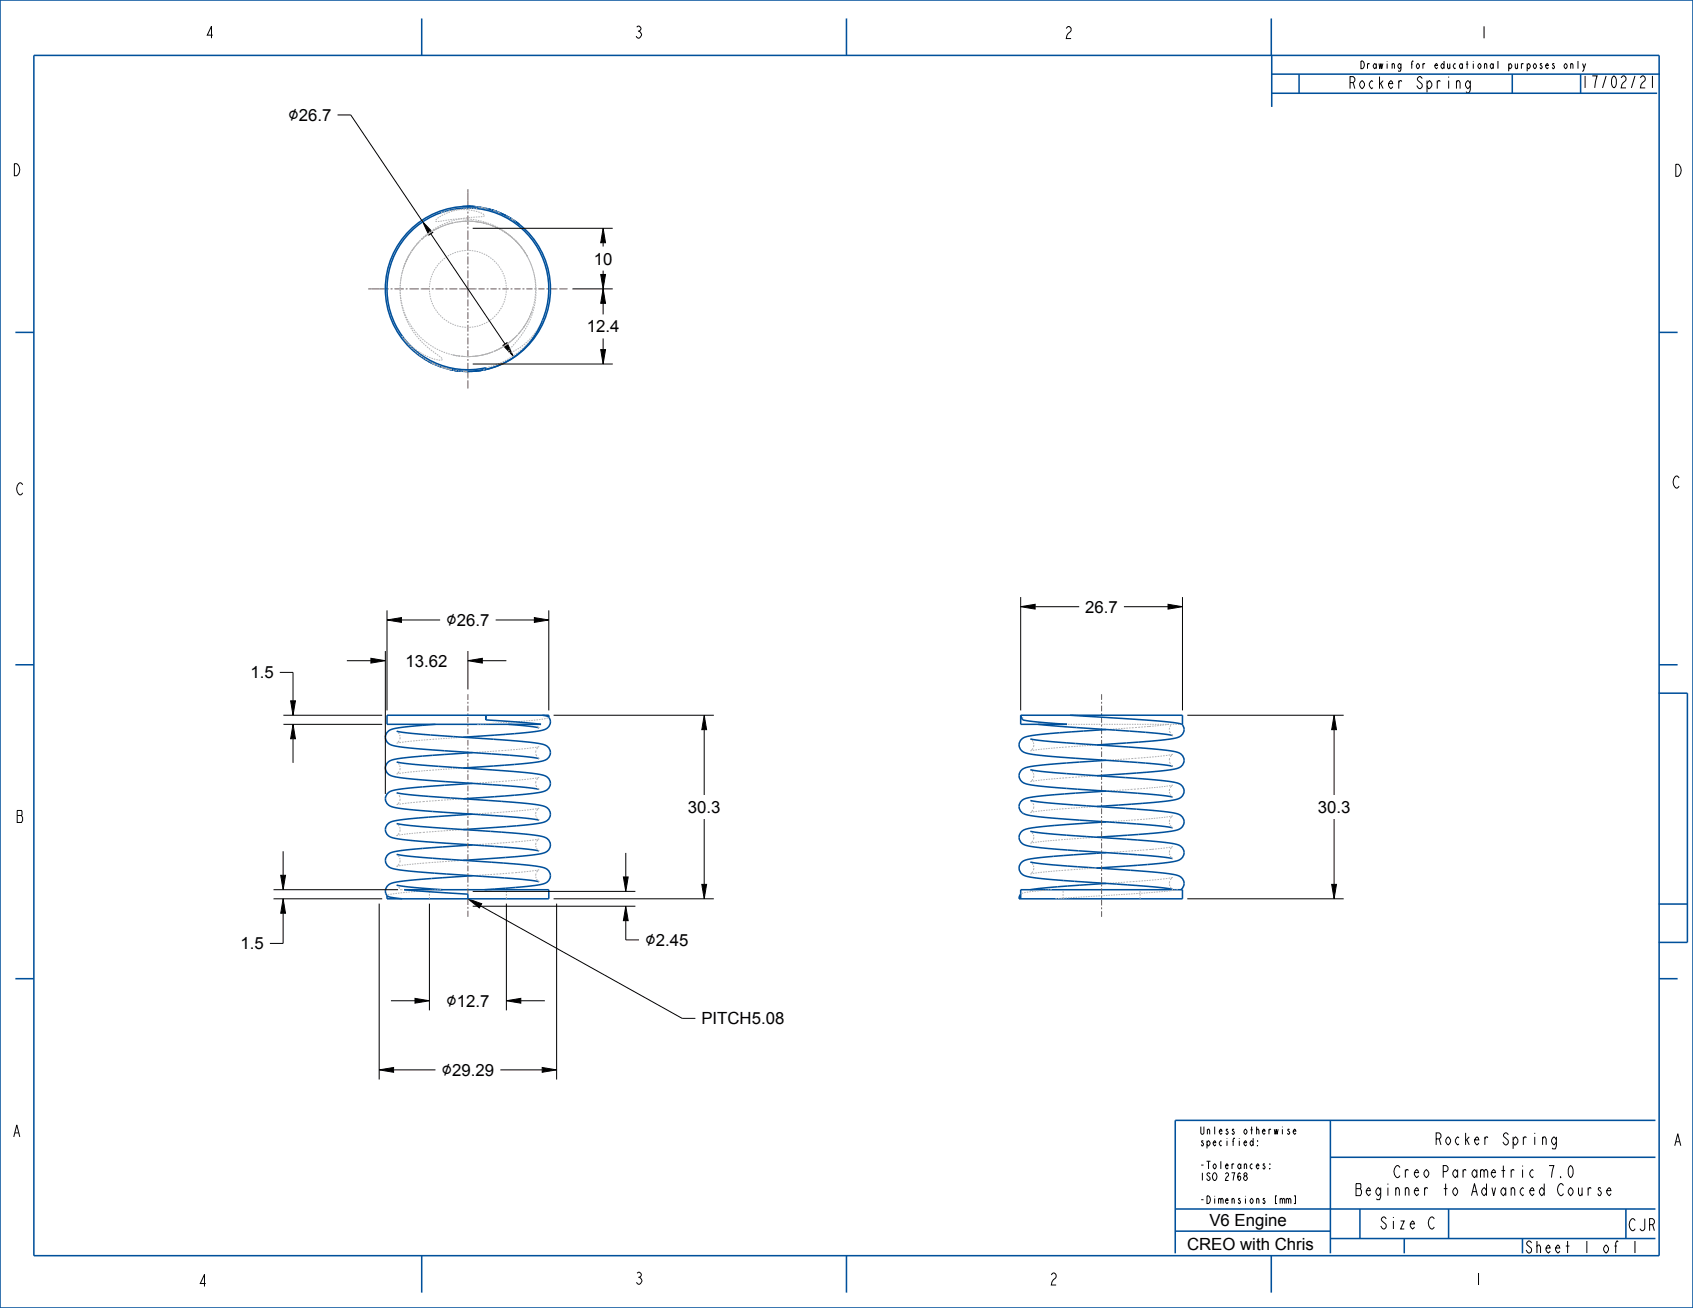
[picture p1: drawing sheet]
<svg xmlns="http://www.w3.org/2000/svg" width="559mm" height="432mm" viewBox="0 0 559 432" stroke-linecap="round" stroke-linejoin="round" font-family="sans-serif">
<defs><g id="words">
<g font-size="6">
<text x="95.1" y="39.9">⌀26.7</text>
<text x="147.3" y="206.7">⌀26.7</text>
<text x="212.9" y="312.3">⌀2.45</text>
<text x="147.3" y="332.4">⌀12.7</text>
<text x="145.7" y="355.2">⌀29.29</text>
</g>
<g font-size="5.5">
<text x="196" y="87.4">10</text>
<text x="193.7" y="109.8">12.4</text>
<text x="358.2" y="202.3">26.7</text>
<text x="133.9" y="220.1">13.62</text>
<text x="82.7" y="224">1.5</text>
<text x="227" y="268.4">30.3</text>
<text x="434.9" y="268.4">30.3</text>
<text x="79.4" y="313.4">1.5</text>
<text x="231.5" y="338.2">PITCH5.08</text>
<text x="399.2" y="404.6">V6 Engine</text>
<text x="391.8" y="412.6">CREO with Chris</text>
</g>
<g font-size="5.2">
<text x="67.6" y="12.6">4</text>
<text x="209.2" y="12.6">3</text>
<text x="351.1" y="12.7">2</text>
<text x="488.2" y="12.6">1</text>
<text x="444.8" y="29.3">Rocker Spring</text>
<text x="3.9" y="58">D</text>
<text x="552.3" y="58.2">D</text>
<text x="551.8" y="161.1">C</text>
<text x="5.1" y="163.4">C</text>
<text x="5.1" y="271.5">B</text>
<text x="3.9" y="375.3">A</text>
<text x="473.2" y="378">Rocker Spring</text>
<text x="552.2" y="378.2">A</text>
<text x="460.4" y="388.8">Creo Parametric 7.0</text>
<text x="448.1" y="394.7">Beginner to Advanced Course</text>
<text x="455.2" y="405.7">Size C</text>
<text x="537.3" y="406.3">CJR</text>
<text x="65.3" y="424.7">4</text>
<text x="209.3" y="424">3</text>
<text x="346.2" y="424.2">2</text>
<text x="486.4" y="424.2">1</text>
</g>
<g font-size="5.2" fill="#00509b">
<text x="521.6" y="29">17/02/21</text>
<text x="503.1" y="413.7">Sheet 1 of 1</text>
</g>
<g font-size="3.3">
<text x="448.7" y="22.7">Drawing for educational purposes only</text>
<text x="395.8" y="374.5">Unless otherwise</text>
<text x="395.8" y="378.3">specified:</text>
<text x="395.8" y="385.9">-Tolerances:</text>
<text x="395.8" y="389.7">ISO 2768</text>
<text x="395.8" y="397.3">-Dimensions [mm]</text>
</g>
</g></defs>
<g fill="#000">
<path d="M139.5 73.2l3.3 3.5-1.3 .9zM199.1 75.4l.8 4.7h-1.6zM199.1 95.4l.8 4.7h-1.6zM198.3 90.6h1.6l-.8 4.8zM166 114l1.3-.9 2.1 4.4zM198.3 115.4h1.6l-.8 4.8zM122.4 217.3l4.8 .8-4.8 .8zM127.7 204.7l4.8-.8v1.6zM154.4 218.1l4.8-.8v1.6zM176.4 203.9l4.7 .8-4.7 .8zM336.9 200.3l4.8-.8v1.6zM385.5 199.5l4.8 .8-4.8 .8z"/>
<path d="M95.9 231.4h1.6l-.8 4.7zM96.7 239.1l.8 4.8h-1.6zM232.4 236.1l.8 4.8h-1.6zM440.3 236.1l.8 4.8h-1.6zM93.4 296.7l.8 4.8h-1.5zM92.7 289h1.5l-.8 4.7zM154.4 296.7l4.6 1.6-.8 1.4zM206.5 299.2l.8 4.7h-1.5zM205.8 289.5h1.5l-.8 4.8zM231.6 292h1.6l-.8 4.7zM439.5 292h1.6l-.8 4.7zM137 329.6l4.7 .8-4.7 .8z"/>
<path d="M167.1 330.4l4.8-.8v1.6zM125.1 353.2l4.8-.8v1.6zM179 352.4l4.7 .8-4.7 .8z"/>
</g>
<g fill="none" stroke="#000" stroke-width=".33">
<path d="M111.4 37.9h4.4l23.7 35.3M523.4 21l-.5 1.5M139.5 73.2l3.3 3.5-1.3 .9zM142.2 77.2l24.5 36.4M156 75.4h46.2M199.1 75.4l.8 4.7h-1.6zM188.9 95.4h13.3M198.3 90.6h1.6l-.8 4.8zM199.1 95.4l.8 4.7h-1.6zM199.1 80.1v1.3M199.1 89.3v1.3M199.1 95.4v8.4"/>
<path d="M166 114l1.3-.9 2.1 4.4zM198.3 115.4h1.6l-.8 4.8zM199.1 111.7v3.7M156 120.2h46.2M336.9 197.1v37.4M385.5 199.5l4.8 .8-4.8 .8zM390.3 197.1v37.4M114.5 218.1h7.9M122.4 217.3l4.8 .8-4.8 .8zM127.2 214.9v47.2M127.7 204.7l4.8-.8v1.6zM127.7 201.5v33"/>
<path d="M132.5 204.7h12.8M154.4 218.1l4.8-.8v1.6zM154.4 214.9v12.7M159.2 218.1h7.9M163.6 204.7h12.8M176.4 203.9l4.7 .8-4.7 .8zM181.1 201.5v33M336.9 200.3l4.8-.8v1.6zM341.7 200.3h14.5M371 200.3h14.5M92.4 222h4.3v9.4M93.5 239.1h32.7"/>
<path d="M93.5 236.1h32.7M95.9 231.4h1.6l-.8 4.7zM96.7 239.1l.8 4.8h-1.6zM182.7 236.1h52.9M232.4 236.1l.8 4.8h-1.6zM391.9 236.1h51.6M440.3 236.1l.8 4.8h-1.6zM96.7 243.9v7.9M232.4 240.9v21.5M440.3 240.9v21.5M232.4 270.4v21.6M440.3 270.4v21.6"/>
<path d="M90.3 296.7h35.9M90.3 293.7h41.1M92.7 289h1.5l-.8 4.7zM93.4 296.7l.8 4.8h-1.5zM93.4 281v8M125.1 298.3v58.1M141.7 298.3v35.3M154.4 296.7l4.6 1.6-.8 1.4zM156 299.2h53.7M156 294.3h53.7M158.6 299l66.6 37.2h4.3M167.1 298.3v35.3"/>
<path d="M182.7 296.7h52.9M183.7 298.3v58.1M205.8 289.5h1.5l-.8 4.8zM206.5 299.2l.8 4.7h-1.5zM206.5 281.6v7.9M231.6 292h1.6l-.8 4.7zM391.9 296.7h51.6M439.5 292h1.6l-.8 4.7zM93.4 301.5v9.9h-4.3M206.5 303.9v6.4h4.4M129 330.4h8M137 329.6l4.7 .8-4.7 .8z"/>
<path d="M167.1 330.4l4.8-.8v1.6zM171.9 330.4h7.9M125.1 353.2l4.8-.8v1.6zM129.9 353.2h13.8M165.1 353.2h13.9M179 352.4l4.7 .8-4.7 .8z"/>
</g>
<g fill="none" stroke="#00509b" stroke-width=".51">
<path d="M0 0h558.8v431.8h-558.8zM11.2 18.3h536.4v396.2h-536.4zM139.2 6.1v12.2M279.4 6.1v12.2M419.6 6.1v12.2M419.8 18.2v17.1M419.8 30.8h127.2M419.8 24.5h128.1M428.8 24.5v6.3M499.1 24.5v6.3M135.9 76.2a26.8 26.8 0 0 1 35.1-1.8 26.8 26.8 0 0 1 6.6 34.5 25.9 25.9 0 0 1-17.1 13l-.2-.5a26.7 26.7 0 0 1-29.3-13.3 26.7 26.7 0 0 1 4.9-31.9zM154.2 68.1l3.6 .2"/>
<path d="M154.6 68.1l-1.9 .1M154.6 68.1h.8M154.6 68.1l4 .3M160.9 68.9l3.1 .9M162 69.2l1.8 .6M163.6 69.7l2.5 1.1M166.5 70.9l2.4 1.4M169.5 72.7l1.9 1.4M170.2 73.1l.3 .3M5.1 109.7h6.1M141.4 119.3l2.1 1M547.6 109.7h6.1"/>
<path d="M148 121.8l3.1 .6M148.4 121.9l2.7 .5M149.6 122.2l1.5 .2M151.1 122.4l1.2 .1h-.4M151.1 122.4l.4 .1M157.5 122.5l-4.1 .1M157.5 122.5l3-.6zM157.5 122.5h-.9M5.1 219.5h6.1M547.6 219.5h6.1M143.7 239.1l-10.5 .9a8.8 8.8 0 0 0-5.5 1.9 3.1 3.1 0 0 0 3.1 4.4l10.2 1.1 29.7 2.1 7.2 .9M160.3 236.1v1.6"/>
<path d="M160.5 236.1l-.2 1.6M167.8 239.1l10.2 1.2M179 236.1l1.7 .4a2.55 2.55 0 0 1 .9 2.8 2.55 2.55 0 0 1-2.4 1.7l-7.9 1.1-18.4 1.3M181.1 236.7v-.6h-53.4v3h50.9l-18.3-1.4M337 236.1l.5 1.4a85.3 85.3 0 0 0 14.7 1.6h-15.3v-3h53.4v3h-.2M342.6 239.1l35.4 2.6 9.1 1.1M353.2 236.1a440.2 440.2 0 0 1 36.4 2.8l.5 .2M390.2 239.1a2.86 2.86 0 0 1 .2 3.1 2.86 2.86 0 0 1-2.6 1.5l-8.4 1-17.3 1.2M547.5 228.8h9.4v82.3h-9.4M131 241.4l8.5 1 35.9 2.7a12.4 12.4 0 0 1 5.2 1.3 2.83 2.83 0 0 1 .8 3.2 2.83 2.83 0 0 1-2.8 1.7l-7.4 .9-18.3 1.3M131 251.6l8.4 1 35.9 2.6a12.6 12.6 0 0 1 5.3 1.3 2.83 2.83 0 0 1 .8 3.2 2.83 2.83 0 0 1-2.8 1.8l-7.4 .9-18.3 1.3M156 258.6l-22.9 1.8a8.6 8.6 0 0 0-5.4 1.8 3.1 3.1 0 0 0 3.1 4.5l8.7 .9 30.7 2.2 7.7 1"/>
<path d="M156 248.5l-22.9 1.7a8.7 8.7 0 0 0-5.4 1.8 3.1 3.1 0 0 0 3.1 4.5l8.7 1 31.3 2.2 7.1 .9M340.1 243.9l7.7 1 36.8 2.7a12.4 12.4 0 0 1 5.2 1.3 2.83 2.83 0 0 1 .7 3.2 2.83 2.83 0 0 1-2.7 1.8l-7.7 .9-18 1.3M340.1 254.1l7.9 1 37 2.7a8.6 8.6 0 0 1 5.3 1.9 2.89 2.89 0 0 1-2.6 4.3l-7.2 .9-18.4 1.3M365.1 240.8l-22.4 1.7a12.4 12.4 0 0 0-5.3 1.3 2.82 2.82 0 0 0-.8 3.2 2.82 2.82 0 0 0 2.8 1.8l10.1 1.1 30.8 2.2 6.8 .9M365.1 251l-22.5 1.7a12.2 12.2 0 0 0-5.2 1.3 2.85 2.85 0 0 0-.7 3.2 2.85 2.85 0 0 0 2.8 1.8l9.3 1 30.6 2.2 7.7 .9M130.9 261.7l8.2 1 36.5 2.7a8.7 8.7 0 0 1 5.6 1.9 2.86 2.86 0 0 1-2.5 4.3l-8.3 1-17.5 1.3M131 271.9l7.7 .9 37 2.8a8.8 8.8 0 0 1 5.5 1.8 2.86 2.86 0 0 1-2.5 4.4l-7.3 .9-18.5 1.3M156 268.8l-23.2 1.8a8.2 8.2 0 0 0-5.1 1.7 3.1 3.1 0 0 0 3 4.5l9.4 1 30.1 2.2 7.7 .9M156 278.9l-23.3 1.9a8 8 0 0 0-5 1.7 2.86 2.86 0 0 0 2.5 4.4l9.9 1.1 30.6 2.2 7.2 .9M337.7 268.5a62.5 62.5 0 0 0 14.5 1.9l25.7 1.8 9.2 1.1M340.1 274.4l7.9 1 37.2 2.8a8.3 8.3 0 0 1 5.1 1.7 2.85 2.85 0 0 1-2.4 4.4l-7.6 1-18.2 1.3M340.1 264.3l8.7 1 36.5 2.7a8.2 8.2 0 0 1 5 1.8 2.86 2.86 0 0 1-2.5 4.4l-7.4 .9-18.3 1.3"/>
<path d="M365.1 271.3l-23.1 1.8a8.2 8.2 0 0 0-5.1 1.7 2.86 2.86 0 0 0 2.4 4.5l9.8 1.1 30.3 2.1 7.7 1M365.1 261.2l-22.8 1.7a8.7 8.7 0 0 0-5.5 1.8 2.59 2.59 0 0 0 1 3.9M127.7 295.7v1h53.4v-3h-47.7l21 1.5v1.5M130.9 292.2l4.6 .7 10.5 .8M131 282l7.8 1 37 2.8a8.7 8.7 0 0 1 5.4 1.7 3.1 3.1 0 0 1-3 4.6l-6.7 .8-11.6 .8M156 289.1l-23.4 1.8a8 8 0 0 0-4.9 1.7 2.26 2.26 0 0 0 .5 3.4l4.5 .7M336.3 296.7h54v-3h-53.4v3M336.3 296.7h.1M336.9 295.2l-.6 1.5M340.1 284.6l7.9 1 36.7 2.7a9.2 9.2 0 0 1 5.6 1.8 2.55 2.55 0 0 1-.5 3.6M365.1 291.6l-17.6 1.3-7.4 .8M365.1 281.5l-23.1 1.8a8.3 8.3 0 0 0-5.1 1.7 2.86 2.86 0 0 0 2.4 4.4l8.6 1 31.6 2.3 7.5 .9"/>
<path d="M547.5 298.4h9.4M5.1 323.1h6.1M547.6 323.1h6.1M439.1 369.9v43.8M546.4 369.9h-158.5v43.8M387.9 399.1h158.5M439.1 382h107.3M448.9 399.1v9.8M478.1 399.1v9.8M536.7 399.1v9.8M139.2 414.5v12.2M279.4 414.5v12.2"/>
<path d="M387.9 406.4h51.2M419.6 414.5v12.2M439.1 408.9h107.3M463.5 408.9v4.8"/>
<circle cx="154.4" cy="95.4" r="27.3"/>
</g>
<g fill="none" stroke="#afafb4" stroke-width=".33">
<path d="M138.2 79.8l-.3 .4M138.3 80l-.2 .1M138.3 79.9l-.3 .3M138.8 79.2l-.3 .3M138.8 79.2h.1M138.8 79.4l-.5 .6M139.4 78.6l-.4 .4M139.4 78.6h.1M139.4 78.8l-.1 .1M139.4 78.8l-.2 .3M139.4 78.8l-.3 .3M139.5 78.8h-.1"/>
<path d="M139.5 78.7v.1M139.5 78.7l-.1 .1M139.9 78.4l-.4 .3M140 78l-.4 .4M140.1 78.2l-.7 .6M140.3 78.1l-.2 .2M140.6 77.8l-.1 .1M140.6 77.8l-.3 .2M140.6 77.8l-.3 .3M140.6 77.5l-.3 .3M140.7 77.7l-.4 .3M141 77.5l-.4 .3"/>
<path d="M141 77.5h.1M141.2 77.3l-.1 .1M141.2 77.3l-.2 .2M141.3 77l-.4 .3M141.3 77.3h-.1M141.4 77.2l-.1 .1M141.4 77.2l-.4 .3M141.6 77.1l-.4 .2M141.6 77l-.2 .2M141.8 77h-.1M141.8 77h-.2M141.9 76.5l-.4 .3"/>
<path d="M142.1 76.8l-.4 .2M142.2 76.7l-.4 .3M142.2 76.6l-.2 .2M142.4 76.6h-.2M142.6 76.4l-.2 .2M142.6 76.4l-.4 .2M142.6 76l-.4 .3M142.8 76.3l-.5 .3M142.8 76.3l-.2 .1M143.3 75.6l-.4 .2M143.5 75.9l-.5 .2M143.6 75.8l-.8 .5"/>
<path d="M143.8 75.7l.4-.2zM143.8 73v.1M143.8 75.7l-.5 .3M143.8 73.1h.1M143.8 73.1h.3M144 75.1l-.4 .3M144.1 73.1h.1M144.2 72.3l-.4 .4M144.3 75.5l-.3 .1M144.7 75.3h-.1M144.7 75.3l-.4 .1M144.7 75.3l-.4 .2"/>
<path d="M144.8 74.8l-.5 .2M144.8 71.8l-.4 .3M144.9 75.2l-.2 .1M144.9 75.1l-.2 .2M145 75.1l-.5 .2M145 73.1h-.5M145.1 75.1h-.2M145.5 71.3l-.4 .3M145.5 74.4l-.4 .2M145.5 74.9h-.1M145.7 74.8l-.3 .1M145.8 73h-.4"/>
<path d="M146 74.7h-.1M146 74.7l-.6 .2M146.1 70l-.5 .2M146.2 71l-.4 .2M146.2 70.9v.1M146.3 74l-.5 .2M146.4 74.5l-.4 .2M146.6 72.8l-.4 .1M146.7 72.8h-.1M146.9 69.8l-.5 .2M147 70.6l-.5 .2M147 73.7l-.4 .2"/>
<path d="M147.3 74.2l-.5 .2M147.3 74.2l-1.3 .5M147.5 72.7l-.5 .1M147.7 69.7l-.5 .1M147.7 70.3l-.4 .1M147.8 73.4l-.5 .2M148 74l-.7 .2M148 74l-.4 .1M148.1 73.9l-.4 .2M148.2 73.9h-.1M148.3 72.6h-.5M148.4 73.9h-.2"/>
<path d="M148.5 69.5l-.5 .1M148.5 70l-.5 .1M148.6 73.1l-.5 .2M148.7 73.8l-.3 .1M148.8 73.8h-.4M148.8 73.7l-.4 .2M149.1 72.5h-.5M149.1 73.7h-.1M149.1 73.7l.5-.2zM149.1 73.7l-.3 .1M149.3 69.7l-.5 .2M149.3 69.4h-.5"/>
<path d="M149.4 72.9l-.5 .1M149.6 73.5l-.4 .2M149.9 72.4h-.4M150 73.5h-.2M150.1 69.5l-.5 .1M150.1 69.3h-.5M150.2 72.6l-.5 .2M150.2 72.6h.1M150.5 73.4l-.5 .1M150.8 72.3h-.5M150.9 69.3l-.5 .1M151 69.2l-.5 .1"/>
<path d="M151 72.5l-.5 .1M151 73.3l-.5 .1M151.2 73.2l-.1 .1M151.3 73.2l-.5 .1M151.6 72.3h-.5M151.8 72.3l-.5 .1M151.8 69.2h-.6M152 73.2h-.8M152.1 73.1l-.5 .1M152.2 73.1h-.1M152.2 69.2h-.1M152.2 69.2h.4"/>
<path d="M152.3 73.1h-.2M152.3 73.1h-.1M152.3 73.1h.1M152.4 73.1l-.6 .1 .3-.1M152.4 72.2l-.5 .1M152.4 72.2h.1M152.4 73.1h-.1M152.5 68.2h-.1M152.5 68.2h.1M152.5 69l-.4 .1M152.6 72.1l-.5 .1M152.7 68.2h-.2"/>
<path d="M152.7 73.1h-.3M152.8 72.3h.5M152.9 73.1h-.1M152.9 73.1h-.2M152.9 73.1h-.5M153 69.2h.4M153.1 73.1h-.2M153.2 73.1h-.1M153.2 73.1h.1M153.2 73.1h-.5M153.4 68.9l-.5 .1M153.4 72l-.5 .1"/>
<path d="M153.6 72.3h.5M153.8 73l-.5 .1M153.8 69.2l.5 .1M153.9 73h-.1M153.9 73h-.2M154 73h-.1M154.1 73h-.4M154.2 73h-.2M154.2 68.8l-.5 .1M154.2 71.9h-.5M154.4 72.3h.5M154.5 73h.5"/>
<path d="M154.5 73h.1M154.6 73h.1M154.6 73h-.5M154.6 69.3l.5 .1M154.6 68.1h-.8M154.7 73h.1M154.7 73h-.5M154.7 73h.4M154.9 73h.5M155 68.1h.6M155 68.8h-.5M155.1 71.8l-.5 .1"/>
<path d="M155.2 73h.1M155.2 72.4h.5M155.3 73l.5 .1M155.3 73l.6 .1M155.4 69.4l.5 .1M155.5 73l.3 .1M155.8 73.1h.4M155.9 68.8h-.5M155.9 71.7l-.5 .1M155.9 73.1h.3M155.9 73.1h-.2h.5M156 68.2h.5"/>
<path d="M156 73.1h.1M156.1 72.5h.5M156.1 73.1h.1M156.2 73.1h.1M156.2 68.8h.5M156.2 73.1h.5M156.2 69.5l.5 .2M156.7 71.7h-.5M156.7 73.1l.5 .1M156.7 68.2h.2M156.7 68.2h.1M156.8 68.2h.1"/>
<path d="M156.8 73.1l.4 .1M156.9 68.2l.7 .1h-.4M156.9 68.2h.1M156.9 72.6l.5 .1M157 68.8h.5M157.1 69.7l.4 .2M157.2 73.2l.5 .1M157.2 73.2h.2M157.4 73.2l.3 .1M157.5 71.6l-.5 .1M157.6 73.2l.5 .1zM157.7 72.7l.5 .1"/>
<path d="M157.8 68.3h.1M157.9 70l.4 .1M157.9 68.3h.1M158 68.3v.1M158 68.3l.2 .1M158 68.4h.2M158 73.3l.6 .1M158.2 68.4h.2M158.2 68.4h.1M158.3 68.4h.1M158.4 71.6h-.5M158.5 73.4h.1"/>
<path d="M158.5 73.4l.6 .1M158.5 72.9l.5 .1M158.6 73.4l.5 .1M158.6 68.4h.1M158.6 70.2l.5 .2M158.7 68.4v.1M158.7 68.4l.3 .1M158.7 68.5h.1M158.8 68.5h.2M158.8 68.5h.1M159 68.5l.4 .1M159 73.5l.5 .1"/>
<path d="M159 68.5l.3 .1M159 68.5h.2M159.2 71.5l-.5 .1M159.2 68.5l.1 .1M159.3 73.1l.5 .2M159.4 70.6l.4 .3M159.4 68.6h.2M159.6 68.6l.2 .1M159.6 68.6h.1M159.8 70.9h.1M159.8 68.7h.3M159.9 68.7h.2"/>
<path d="M159.9 73.7l-.5-.1 .6 .1M159.9 71.2l-.4 .2M159.9 71.2h.1M160.1 68.7h.1M160.1 73.4l.5 .1M160.1 68.7l.4 .1M160.2 68.7l.4 .1M160.2 73.8l.5 .1-.5-.1M160.4 73.8l.5 .2zM160.5 68.8h.2M160.7 68.8l.1 .1M160.7 68.8l.2 .1"/>
<path d="M160.8 68.9h.1M160.9 68.9h.1M160.9 73.6l.5 .2M161 68.9l1 .3M161 74l.5 .2zM161.1 68.9l.1 .1M161.2 69h.1M161.3 69h.1M161.3 74.1l.5 .2M161.7 73.9l.4 .2M161.8 74.3l.5 .1M161.9 69.1v.1"/>
<path d="M161.9 69.2l.4 .1M162.1 69.2h.1M162.2 69.2l.1 .1M162.2 74.4l.5 .2M162.2 74.4h.1M162.3 74.4l.4 .2M162.5 74.2l.4 .2M162.6 74.6l.4 .1M162.6 74.6h.1M162.7 74.6l.5 .2M162.8 69.4l.5 .2M163.1 74.8l.5 .2"/>
<path d="M163.2 69.6l.3 .1M163.2 74.5l.5 .3M163.3 69.6h.1M163.3 74.9l.5 .2-.4-.2M163.5 69.7l.3 .1M163.5 74.9l.1 .1M163.6 75l.4 .2M164 75.1l.5 .3M164 74.9l.4 .2M164 69.8l.1 .1M164.1 69.9h.1M164.1 75.2l.4 .2z"/>
<path d="M164.1 69.9l.2 .1M164.2 69.9h.1M164.3 70l.3 .1M164.4 70h.1M164.4 75.4h.1M164.4 70l.2 .1M164.5 75.4l.4 .2M164.6 70.1l.4 .1M164.7 75.3l.4 .2M164.8 75.6l.5 .2M164.9 75.6h.1M164.9 75.6l.4 .2"/>
<path d="M164.9 70.2l.2 .1M165.1 70.3l.3 .1M165.2 70.3l.1 .1M165.3 70.4h.1M165.4 70.4l.6 .3M165.4 75.7l.4 .3M165.6 76l.5 .3M166.1 76.1h.1M166.1 76.1l.4 .3M166.2 70.8l.1 .1M166.3 70.9l.6 .2M166.3 70.9h.2"/>
<path d="M166.4 70.9h.1M166.5 70.9l.2 .1M166.6 71l.2 .1M166.7 76.7l.2 .1M166.7 76.7l-.2-.2 .4 .3M166.7 76.7l-.4-.3 .4 .3M166.7 71l.2 .1M166.8 71.1l.5 .3M166.8 71.1h.1M166.8 76.6l.4 .3M166.9 76.8h.1M166.9 76.8l.4 .3"/>
<path d="M167 76.9l.4 .3zM167.1 71.3h.1M167.2 71.3l.3 .2M167.3 77.1l.4 .3M167.5 77.1l.4 .3M167.7 71.6l.5 .3M167.7 77.4l.4 .3M167.7 77.4l.4 .2M167.8 71.6l.5 .3M168 77.6l.5 .4M168.1 77.6l.4 .3M168.3 77.8l.4 .4"/>
<path d="M168.3 77.9l.4 .3M168.4 77.9l.1 .1M168.5 78l.3 .3M168.7 72.1l.2 .2M168.7 72.2l.2 .1M168.8 78.1l.3 .3M168.8 78.2v.1M168.8 78.2l.4 .4-.4-.3M168.9 72.3l.2 .1M168.9 72.3l.3 .1M169.1 72.4l.2 .1M169.1 72.4h.1"/>
<path d="M169.2 72.4l.2 .2M169.3 72.5v.1M169.3 72.5l.2 .2M169.3 78.7l-.3-.3 .4 .3M169.3 72.6h.1M169.4 78.7l.3 .3M169.4 72.6l.1 .1M169.5 78.8l.4 .4M169.6 78.9l.3 .3M169.6 79l.3 .2M169.7 72.8h.1M169.7 72.8l.1 .1"/>
<path d="M169.8 72.9h.1M169.8 72.9l.2 .1M170 79.2l.3 .4M170 73h.1M170 73l.1 .1M170 73l.3 .2M170.1 73.1h.1M170.2 79.5l.3 .4M170.2 79.5l.4 .4M170.3 79.6l.3 .3M170.5 79.8l.1 .1M170.6 79.8l.3 .4"/>
<path d="M170.6 79.9l.3 .4M170.6 73.4l.5 .4M132 95.6v.5M132.1 96.5v.5M132.1 94.8l-.1 .5M132.1 95.7v.5M132.1 97.3v.5M132.1 94.9v.5M132.1 94v.5M132.1 93.8h.1M132.1 96.6l.1 .5M132.1 93.7v.1"/>
<path d="M132.1 94.1v.5M132.1 93.6v.1M132.2 93.3h.1M132.2 98.1v.5M132.2 97.4v.5M132.2 93.3l-.1 .5M132.3 98.9v.5M132.3 98.2v.5M132.3 92.4l-.1 .9M132.3 92l-.1 .6M132.4 99.8l.1 .4M132.4 99l.1 .5"/>
<path d="M132.4 91.6v.2M132.4 91.6l-.1 .5M132.4 91.4v.2M132.5 90.9v.2M132.5 99.9l.1 .4M132.5 90.9v.4M132.6 90.8l-.1 .1M132.6 90.6l-.1 .3M132.7 90l-.1 .5M132.7 90v.2M133 89.2l-.3 .8M133 89.2l-.1 .2"/>
<path d="M133 89.1v.1M133.1 88.9h-.1M133.1 88.8v.1M133.2 88.5l-.1 .3M133.2 88.4v.1M133.2 88.4l-.2 .5M133.2 88.3v.2M133.2 88.3v.1M133.2 88.3l-.1 .5M133.2 88.3h.1M133.3 88h.1M133.5 87.6l-.2 .5"/>
<path d="M133.5 87.6l-.2 .4M133.5 87.5l-.2 .5M133.5 87.5v.1M133.5 87.4v.2M133.5 87.4v.1M133.6 87.3l-.1 .1M133.7 86.9v.2M133.8 86.9l-.2 .4M133.8 86.9h-.1M133.8 86.8l-.2 .4M133.9 86.6l-.1 .1M133.9 86.6h.1"/>
<path d="M133.9 86.5v.1M134.1 86.2l-.2 .2M134.1 86.1l-.2 .4M134.1 86v.2M134.2 86l-.1 .1M134.2 86l-.3 .5M134.2 85.8v.2M134.3 85.7l-.1 .1M134.3 85.6v.1M134.4 85.5l-.1 .1M134.4 85.5l-.1 .2M134.5 85.3l-.3 .5"/>
<path d="M134.5 85.3l-.1 .1M134.5 85.2l-.2 .5M134.5 85.3h.1M134.6 85.1l-.1 .1M134.6 85.1l-.1 .2M134.7 84.9h.1M134.7 84.8l-.1 .3M134.7 84.8v.1M134.8 84.7l-.1 .1M134.8 84.6l-.2 .5M134.9 84.5l-.3 .4M134.9 84.5h.1"/>
<path d="M135 84.4l-.1 .1M135 84.3v.1M135 84.3l-.2 .4M135.2 84.1h-.1M135.2 84v.1M135.2 84l-.2 .3M135.2 83.9v.1M135.3 83.9l-.3 .4M135.3 83.9h-.1M135.3 83.9l-.1 .1M135.3 83.8l-.3 .4M135.4 83.7l-.1 .2"/>
<path d="M135.4 83.6v.1M135.5 83.5l-.1 .1M135.7 83.2l-.3 .4M135.7 83.1l-.2 .3M135.8 83.1l-.3 .3M136 82.7v.1M136.1 82.7h-.1M136.1 82.5l-.1 .2M136.2 82.5l-.2 .3M136.2 82.4l-.3 .4M136.3 82.3l-.1 .2M136.3 82.3v.1"/>
<path d="M136.3 82.3l-.2 .2M136.4 82.1l-.1 .2M136.6 81.9v.1M136.6 81.9l-.2 .2M136.7 81.8l-.3 .4M136.7 81.7l-.3 .4M136.9 81.5l-.3 .4M137.2 81l-.3 .4M137.5 80.8l-.6 .8M137.7 80.6h-.1M137.7 80.4l-.3 .4M137.7 80.6l-.3 .3"/>
<path d="M137.7 80.5v.1M137.8 80.5h-.1M137.8 80.4v.1M138 80.2l-.1 .1M138 80.2l-.2 .2M138.1 80.1h.1M138.2 80.1l-.2 .1M170.8 80.1l.3 .4M170.8 80.1l.4 .5M170.8 80.2l.4 .4M171.1 80.5l.3 .3M171.2 80.6l.3 .4"/>
<path d="M171.3 80.7l.3 .4M171.4 80.8l.3 .3M171.5 80.9l.1 .2M171.6 81.1l.2 .3M171.7 81.1l.3 .4M171.8 81.3v.1M171.8 81.4l.3 .3M171.8 81.4l.7 .7M171.9 81.4l.3 .4M172.1 81.7l.3 .4M172.4 82l.3 .4M172.4 82.1l.3 .4"/>
<path d="M172.6 82.4l.3 .4M172.7 82.4l.3 .5M172.8 82.7h.1M172.9 82.7l.5 .8M172.9 82.7l.3 .5M172.9 82.8h.1M173.2 83.2l.3 .5zM173.3 83.4l.5 .8M173.3 83.4l.3 .5M173.7 84.1l.3 .4M173.8 84.2l.2 .4M173.8 84.2l-.1-.2 .1 .2"/>
<path d="M173.8 84.2l.1 .2M173.8 84.2l.2 .3M173.8 84.3l.1 .1M173.9 84.4l.1 .1M174 84.5l.2 .5M174.2 84.9l.2 .4M174.4 85.2l.2 .5M174.6 85.6l.2 .5M174.7 86l.2 .4M174.9 86.4l.2 .4M175.1 86.8l.2 .4M175.2 87.2l.2 .4"/>
<path d="M175.4 87.5l.3 .9M175.7 88.3v.1M175.7 88.4l.1 .4M175.8 88.7l.1 .5M175.9 89.1l.1 .1M176 89.2l.1 .4M176 89.5l.1 .5M176.1 89.9l.2 .9M176.3 99.9h.1M176.3 90.7l.2 .9M176.4 99.5l-.1 .4M176.5 91.5l.1 .5"/>
<path d="M176.5 92l.1 .5M176.5 98.6v.5M176.6 92.8l.1 .5M176.6 99.7v.5M176.7 97.8l-.1 .5M176.7 92.3v.5M176.7 93.6l.1 .5M176.7 97v.5M176.8 98.9l-.1 .5M176.8 94.5v.5M176.8 93.1v.5M176.8 96.1v.5"/>
<path d="M176.8 95.3v.5M176.8 98.1v.5M176.9 94v.5M176.9 97.3v.5M176.9 94.8v.5M176.9 96.5v.4M176.9 96.4v.1M176.9 95.6v.5M132.5 100.6l.1 .4M132.6 101v.1M132.7 100.7l.1 .5M132.7 101.4l.2 .5"/>
<path d="M132.7 110.9l.3 .4M132.9 101.5l.2 .4M132.9 102.2l.2 .5M133.2 102.3l.1 .4M133.2 103l.1 .4M133.2 111.6l.3 .4M133.4 111.8l.3 .4M133.4 103.8l.2 .4M133.4 103l.2 .5M133.7 112.3l.3 .4M133.7 104.5l.2 .5M133.7 103.8l.2 .5"/>
<path d="M134 112.4l.3 .4M134.1 105.3l.2 .4M134.1 104.6l.2 .4M134.2 112.9l.3 .4M134.4 106l.2 .5M134.4 105.3l.3 .5M134.5 113l.4 .4M134.7 113.6l.4 .4M134.8 106.8l.2 .4M134.8 106.1l.3 .4M135.1 106.5h.1M135.1 113.6l.4 .4"/>
<path d="M135.2 107.5l.2 .4M135.2 106.8l.3 .4M135.3 114.2l.3 .4M135.6 108.2l.3 .4M135.6 114.6h.1M135.7 107.5l.2 .4M135.8 114.2l.3 .3M135.8 114.8l.4 .4M136 108.9l.3 .4M136.1 108.2h.1M136.1 108.2l.3 .4M136.4 114.7l.4 .4"/>
<path d="M136.4 115.4l.4 .3M136.5 109.6l.3 .4M136.6 108.8l.3 .4M137 110.3l.3 .4M137 116l.4 .3M137.1 115.3l.4 .3M137.1 109.5l.3 .4M137.5 110.9l.3 .4M137.7 110.1l.3 .4M137.7 116.5l.3 .3M137.7 115.8h.1M138 115.9l.4 .3"/>
<path d="M138 111.6l.3 .3M138.2 110.7l.4 .4M138.3 117l.4 .3M138.6 112.2l.3 .3M138.7 117.3h.1M138.7 116.4l.4 .3M138.8 111.3l.4 .4M139 117.5l.4 .3M139.1 112.8l.4 .3M139.4 111.9l.4 .3M139.4 116.8l.4 .3M139.6 118l.4 .3"/>
<path d="M139.7 113.4l.3 .2M140 113.6h.1M140 113.6l.1 .1M140 112.4l.4 .4M140.1 118.5l.3 .2M140.1 117.2l.5 .2M140.3 118.5l.4 .2M140.3 113.9l.4 .4M140.4 118.7l.3 .2M140.7 113l.4 .3M140.7 118.9l.2 .1M140.9 117.6h.1"/>
<path d="M140.9 117.6l.4 .2M141 114.5l.3 .3M141 118.9l.5 .3M141.1 119.1l.6 .4M141.3 119.2l.5 .3M141.3 113.5l.4 .3M141.6 115l.4 .3M141.6 117.9l.5 .2M141.7 119.3l.5 .3M142 113.9l.4 .3M142.3 119.7h.1M142.2 115.5l.4 .3"/>
<path d="M142.3 119.7v.1M142.3 119.7l.1 .1M142.3 119.8h.1M142.4 119.8l.1 .1M142.4 118.2l.5 .2M142.5 119.7l.4 .2M142.5 119.9l.2 .1M142.5 119.9h.1M142.7 114.4l.4 .2M142.7 120l.3 .1M142.7 120l.6 .2M142.9 116l.4 .3"/>
<path d="M143.2 118.5l.5 .1M143.3 116.3h.1M143.4 114.8l.5 .3M143.6 116.5l.4 .3M144 118.7h.1M144 118.7l.5 .1M144.1 115.2l.5 .2M144.2 117l.4 .3M144.8 118.9h.5M144.9 115.6l.4 .2M144.9 117.5l.4 .3M145.5 118l.2 .1"/>
<path d="M145.6 115.9l.5 .2M145.7 118.9h-.1M145.7 118.1v.1M145.7 118.2l.2 .2M146 118.8l-.3 .1M146 118.7v.1M146 118.7h.1M146.4 116.2l.5 .2M147.2 116.5l.5 .2M148 116.8l.5 .1M148.8 117l.5 .1M149.3 117.1l.6 .2"/>
<path d="M149.6 117.2l.5 .1M149.8 117.2l.5 .1M150.3 117.3l.5 .1M150.3 117.3l.3 .1M150.4 117.4h.5M150.6 117.4h.2M150.6 117.4h.3M150.7 117.4h.1M150.8 117.4h.1M150.9 117.4l.2 .1M150.9 117.4h.1M151 117.4v.1"/>
<path d="M151.2 117.5l.6 .1M151.2 117.5l.7 .1-.5-.1M152.2 117.6h.4M152.3 117.6h.3M152.4 117.6l.7 .1M152.6 117.6l.5 .1M153.1 117.7h.4M153.1 117.7h.3M153.4 117.7h.3zM154.1 117.7h.2M154.1 117.7h.1M154.1 117.7h.5"/>
<path d="M154.2 117.7h.3M154.2 117.7h.2M154.2 117.7h.1M154.3 117.7h.2M154.3 117.7h.1M154.5 117.7h-.1M154.9 117.7h-.4M155.1 117.7h-.2M155.4 117.7h-.5M155.6 117.7h-.6M156 117.7h-.5M156.1 117.7h-.1"/>
<path d="M156.1 117.7h-.4M156.2 117.6l-.1 .1M156.3 117.6l-.3 .1M156.3 117.6l-.2 .1M156.4 117.6h-.1M156.5 117.6h-.1M156.5 117.6h-.2M156.7 117.6h-.2M156.7 117.6h.1M157 117.6h-.1M157.1 117.6h-.5M157.1 117.6h-.2"/>
<path d="M157.1 117.6h-.1M157.2 117.6h-.1M157.2 117.5v.1M157.4 117.5l-.3 .1M157.5 117.5l-.6 .1M157.5 117.5h-.1M157.9 117.5h-.4M157.9 117.5h-.5M158 117.4l-.1 .1M158.2 117.4l-.3 .1M158.4 117.4h-.2M158.7 117.3l-.5 .1"/>
<path d="M159 117.2l-.7 .2M159.2 117.2h-.2M159.3 117.2h-.3M159.5 117.1l-.2 .1M159.5 117.1l-.5 .1M159.7 117.1h-.2M159.7 117.1l-.4 .1M160.2 117l-.5 .1M160.3 116.9l-.1 .1M160.3 116.9l-.6 .2M160.4 116.9l-.2 .1M160.4 116.9h.1"/>
<path d="M160.5 116.9h-.1M160.7 116.8l-.3 .1M160.9 116.8h-.2M161 116.7l-.1 .1M161.1 116.7l-.2 .1M161.1 116.7l-.4 .1M161.7 116.5l-.6 .2M161.9 116.4l-.3 .1M161.9 116.4l-.8 .3M162 116.4h-.1M162.1 116.4h-.1M162.5 116.2h.1"/>
<path d="M162.6 116.2l-.6 .2M162.7 116.1l-.2 .1M162.7 116.1l-.5 .2M162.7 116.1h.1M163.5 115.8l-.5 .2M163.6 115.8l-.7 .2M163.7 115.7l-.1 .1M163.8 115.7l-.2 .1M164 115.6l-.2 .1M164.1 115.5l-.3 .2M164.2 115.5l-.2 .1M164.3 115.4l-.1 .1"/>
<path d="M164.6 115.3l-.4 .2M164.8 115.2l-.2 .1M164.8 115.2h-.1M164.8 120l-.4 .2M164.9 115.1l-.1 .1M164.9 115.1h.1M165 115.1l-.5 .2M165.2 115l-.3 .1M165.3 114.9l-.1 .1M165.5 114.8l-.2 .1M165.5 114.8l-.3 .2M165.6 114.7l-.1 .1"/>
<path d="M165.6 119.6l-.5 .2M165.7 114.7l-.2 .1M165.7 114.7l-.4 .2M165.8 114.6l-.1 .1M165.9 114.6l-.2 .1M166.2 114.4l-.3 .2M166.3 114.3l-.4 .3M166.4 119.3l-.5 .2M166.4 114.3h-.1M166.4 114.2l-.4 .3M166.4 114.2l-.1 .1M166.7 114l-.3 .2"/>
<path d="M166.8 114h-.1M167.1 118.9l-.4 .2M167.1 113.8l-.4 .2M167.1 113.8l-.4 .3M167.2 113.7l-.1 .1M167.7 113.4l-.6 .4M167.8 113.3l-.4 .3M167.8 116.3h.1M167.8 113.3l-.1 .1M167.8 116.3l.5 .1M167.8 118.5l-.4 .2M167.9 113.2l-.2 .2"/>
<path d="M168.1 115.5l-.3 .4M168.1 115.5h.1M168.2 113l-.3 .2M168.3 112.9l-.4 .3M168.3 112.9h.1M168.4 112.8l-.1 .1M168.5 112.8l-.4 .3M168.6 118l-.5 .3M168.6 114.9l-.3 .4M168.6 112.6l-.2 .2M168.7 112.6h-.1M168.8 112.5l-.2 .1"/>
<path d="M168.8 112.5h.1M168.9 112.4l-.1 .1M169 112.3l.4-.3zM169.1 116.1l-.5 .2M169.1 116.1h.1M169.1 112.2l-.4 .4M169.1 114.3l-.3 .3M169.3 117.6l-.4 .2M169.4 116h.1M169.4 111.9v.1M169.5 111.8l-.1 .2M169.6 111.8h-.1"/>
<path d="M169.7 113.6l-.3 .4M169.7 111.7l-.4 .3M169.7 111.7l-.2 .1M169.8 115.8l-.4 .2M169.9 111.5l-.2 .2M170 117.1l-.4 .3M170 111.4l-.3 .3M170.1 115.7h.1M170.1 111.3l-.2 .2M170.2 113l-.3 .4M170.3 111.1l-.3 .4M170.4 111l-.3 .4"/>
<path d="M170.5 112.7v.1M170.6 115.4l-.5 .3M170.6 110.8l-.2 .2M170.6 110.8h.1M170.7 116.6l-.5 .3M170.8 112.4l-.3 .3M170.8 110.6l-.4 .4M170.9 110.5l-.4 .4M171.3 115l-.5 .3M171.3 111.7l-.3 .4M171.3 116.1l-.4 .3M171.4 109.9l-.3 .4"/>
<path d="M171.7 109.6l-.3 .4M171.7 109.5v.1M171.8 111.1l-.3 .4M171.9 114.5l-.4 .3M172 115.5l-.4 .3M172 109.2l-.3 .4M172.1 109l-.1 .2M172.1 109h.1M172.3 110.4l-.3 .4M172.5 108.6l-.2 .3M172.5 108.6l-.3 .4M172.6 115l-.4 .3"/>
<path d="M172.6 114l-.4 .3M172.7 108.3l-.2 .3M172.7 108.2v.1M172.7 109.7l-.2 .4M172.9 107.9h.1M173 107.9l-.3 .4M173 107.9h-.1M173 107.8v.1M173.1 107.7l-.2 .2M173.2 107.5l-.1 .2M173.2 109l-.3 .4M173.2 114.4l-.4 .3"/>
<path d="M173.3 113.5l-.4 .3M173.4 107.3l-.2 .2M173.4 107.2v.1M173.4 107.2l-.2 .3M173.6 108.3l-.2 .4M173.6 108.3h.1M173.6 106.8v.1M173.7 106.8l-.3 .5M173.7 106.6l-.1 .2M173.8 113.8l-.4 .3M173.8 106.5l-.2 .4M173.9 112.9l-.4 .4"/>
<path d="M174 106.2l-.2 .3M174 107.6l-.2 .4M174.1 106l-.1 .2M174.2 105.7l-.2 .5M174.3 105.6l-.2 .4M174.3 105.5v.1M174.4 113.1l-.4 .4M174.4 106.8l-.2 .5M174.5 112.4l-.4 .3M174.5 105.1v.1M174.6 105.1l-.3 .5M174.6 105l-.2 .4"/>
<path d="M174.6 105l-.1 .1M174.6 104.9v.1M174.7 106.1l-.2 .4M174.8 104.6v.1M174.8 104.5v.1M174.9 104.5l-.1 .1M174.9 112.5l-.3 .4M175 104.2l-.1 .3M175 104.2l-.2 .5M175 104.1l-.1 .2M175 111.8l-.3 .3M175.1 105.3l-.2 .5"/>
<path d="M175.1 103.9h.1M175.2 103.7l-.1 .2M175.2 103.7h.1M175.2 103.6v.1M175.3 103.5l-.2 .4M175.3 103.4l-.1 .3M175.3 103.4h.1M175.4 104.5l-.2 .5M175.4 103.1l-.1 .3M175.4 111.9l-.3 .3M175.5 102.9l-.1 .2M175.6 102.7l-.2 .4"/>
<path d="M175.6 111.1l-.3 .4M175.7 103.8l-.2 .4M175.7 102.3l-.1 .2M175.7 102.3h.1M175.8 101.9l-.1 .5M175.8 101.9h.1M175.8 101.9v.2M175.8 101.8v.1M175.9 103l-.1 .5M175.9 101.6h.1M176 111.2l-.3 .4M176 101.4l-.1 .2"/>
<path d="M176 101.1l-.1 .5M176.1 110.5l-.3 .4M176.1 102.2l-.1 .5M176.2 100.3l-.1 .5M176.3 101.4l-.1 .5M176.4 110.5l-.2 .4M176.5 100.6l-.1 .5M176.6 109.9l-.3 .3M176.9 109.8l-.3 .4M177.1 109.2l-.3 .4M177.4 109.1l-.3 .4M177.6 108.5l-.3 .4"/>
<path d="M177.8 108.3l-.3 .5M178 107.8l-.2 .4M178.2 107.6l-.3 .4M178.4 107.1l-.2 .4M178.4 107.1h.1M178.5 106.8l-.2 .5M178.6 106.8h.1M178.9 106.1l-.2 .4M142.9 120l.2 .2M143 120.1l.3 .1M143.1 120.2l.2 .1M143.1 120.2l.9 .3"/>
<path d="M143.2 120.1l.5 .2M143.3 120.3l.4 .1M143.5 120.3l.2 .1M143.7 120.4l.3 .1M144 120.5l.3 .2M144 120.5l.6 .3M144 120.4l.4 .2M144.3 120.7l.2 .1M144.6 120.8h.1M144.6 120.8l.6 .2M144.7 120.7l.5 .2M144.9 120.9l.2 .1"/>
<path d="M144.9 120.9l.3 .1M144.9 120.9h.1M145 120.9l.1 .1M145.1 121h.1M145.1 121l.4 .1M145.2 121h.1M145.2 121l.3 .1M145.5 121.1h.1M145.5 121l.5 .2M145.5 121.1l.4 .1M145.7 121.2l.4 .1M145.9 121.2l.2 .1"/>
<path d="M145.9 121.2l.3 .2M146.1 121.3h.1M146.2 121.4l.4 .1M146.3 121.3l.5 .2M146.6 121.5h.1M146.6 121.5l.5 .1M146.9 121.6h.2M147.1 121.6l.4 .1M147.1 121.6l.2 .1M147.3 121.7h.2M147.3 121.7h.1M147.4 121.7h.1"/>
<path d="M147.5 121.7l.4 .1M147.5 121.7l.1 .1M147.7 121.8h.1M147.8 121.8h.1M147.9 121.8l.5 .1M147.9 121.8h.1M148.1 121.9h.1M148.1 121.9h.2M148.2 121.9h.1M148.2 121.9h.2M148.3 121.9l.4 .1M148.5 122l.7 .1"/>
<path d="M148.7 122l.5 .1M149.5 122.1l.5 .1M149.6 122.2h.1M149.7 122.2h.1M149.8 122.2h.1M150 122.3h.4M150.3 122.3h.1M150.4 122.3l1.2 .2M150.4 122.3h.1M151.1 122.4l.5 .1M151.6 122.5h.1M152 122.5h.5"/>
<path d="M152.3 122.5h.2M152.5 122.5l.1 .1M152.6 122.6h.1M152.8 122.6h.5M152.8 122.6h.2M153 122.6h.1M153.2 122.6h.1M153.3 122.6h.1M153.4 122.6h.1M153.6 122.6h.5M153.7 122.6h.2M153.7 122.6h.1"/>
<path d="M153.8 122.6h.1M153.9 122.6h.1M153.9 122.6h.2M154 122.6h.1M154.1 122.6h.1M154.2 122.6h.5M154.4 122.3l.2 .3M155 122.6h-.3M155 122.6h-.4M155.5 122.6h-.5M155.8 122.6h-.3M155.8 122.6h.4z"/>
<path d="M155.9 122.6h-.4M157 122.5l-.7 .1M157.1 122.5h-.6M158 122.4l-.5 .1M160 122l-.6 .2M160.4 121.8h.1M160.5 121.8h-.1M160.5 121.9h.1M160.7 121.9h-.2M160.7 121.9h.1M160.8 121.9h-.3M160.8 121.3l-.5 .1"/>
<path d="M160.9 121.9h-.2M161.1 121.8l-.2 .1M161.1 121.8l-.3 .1M161.2 121.8h-.1M161.6 121.1l-.4 .1M162.1 121.5l-.6 .2M162.5 120.8l-.5 .2M163.3 120.6l-.5 .1M164 120.3l-.4 .2M158 239.1h-.5M158.9 239l-.5 .1M159.7 239h-.5"/>
<path d="M160.6 238.9l-.5 .1M161.4 238.9h-.5M162.3 238.8l-.5 .1M163.1 238.8h-.5M164 238.7h-.5M164.8 238.7h-.5M165.7 238.6h-.5M166.5 238.5l-.5 .1M167.4 238.5h-.5M168.2 238.4l-.5 .1M169.1 238.4h-.5M169.9 238.3h-.5"/>
<path d="M170.8 238.2l-.5 .1M171.6 238.2h-.5M172 238.1h.1M172.5 238.1h-.5M173.3 238l-.5 .1M174.2 238h-.5M175 237.9h-.5M175.9 237.8h-.5M176.7 237.7l-.5 .1M177.3 239.7l.7 .6M177.6 237.6l-.6 .1M178.4 237.5l-.5 .1"/>
<path d="M179.2 237.4l-.5 .1M180.1 237.2l-.5 .1M180.9 237l-.5 .1M180.9 237h.1M181.1 236.7v.1M337.6 236.7v1M352.5 239.1h.5M353.4 239.1h.5M354.2 239.1h.5M355.1 239.1h.5M355.9 239.1h.5M356.7 239.1h.5"/>
<path d="M357.6 239.1h.5M358.4 239.1h.5M359.3 239.1h.5M360.1 239.1h.5M361 239.1h.5M361.8 239.1h.5M362.6 239.1h.5M363.5 239.1h.5M364.3 239.1h.5M365.2 239.1h.5M366 239.1h.5M366.9 239.1h.5"/>
<path d="M367.7 239.1h.5M368.5 239.1h.5M369.4 239.1h.5M370.2 239.1h.5M371.1 239.1h.5M371.9 239.1h.5M372.8 239.1h.5M373.6 239.1h.5M374.4 239.1h.5M375.3 239.1h.5M376.1 239.1h.5M377 239.1h.5"/>
<path d="M377.2 240h-.5M377.8 239.1h.5M378.2 239.9l-.6 .1M378.7 239.1h.5M379.1 239.8h.1M379.1 239.8l-.6 .1M379.5 239.1h.5M379.9 239.8h-.5M380.3 239.7h.1M380.3 239.1h.5M380.8 239.7h-.5M381.2 239.1h.5"/>
<path d="M381.6 239.6l-.5 .1M382 239.1h.5M382.5 239.5l-.5 .1M382.9 239.1h.5M383.3 239.4l-.5 .1M383.7 239.1h.5M384.1 239.3l-.5 .1M384.6 239.1h.5M385 239.2l-.5 .1M385 239.2h.1M385.4 239.1h.5M385.8 239.1l-.5 .1"/>
<path d="M386.2 239.1h.5M386.5 239.4l-.3 .5M387.1 239.1h.5M387.9 239.1h.5M388.8 239.1h.5M389.6 239.1h.5M130.9 241.4l.4 .2M130.9 251.5l.4 .3M130.9 255.5h.1M131.4 245.2l-.5 .2M131.4 255.4l-.5 .1M131.4 255.4h.1"/>
<path d="M131.4 245.2h.1M131.5 241.9l.3 .4M131.5 252l.3 .4M131.7 254.7l-.4 .6M131.7 244.5l-.4 .6M131.8 255.3h.1M131.9 242.6l.1 .4M131.9 252.7l.1 .5M132.1 243.4l-.2 .7M132.1 253.5l-.2 .7M132.1 253.5h.1M132.3 255.2l-.5 .1"/>
<path d="M132.3 245.1l-.5 .1M133.2 255.1l-.5 .1M133.2 245h-.5M134.1 255l-.5 .1M134.1 244.8l-.5 .1M135 254.9l-.5 .1M135.1 244.7l-.6 .1M135.1 244.7h.1M136 254.8l-.6 .1M136 244.6l-.6 .1M136.9 254.7l-.6 .1M136.9 244.6h-.6"/>
<path d="M137.8 254.6l-.6 .1M137.8 244.5h-.6M138.2 244.4h.1M138.6 254.6h-.5M138.7 244.4h-.5M139.5 254.5h-.5M139.5 244.3l-.5 .1M140.3 254.4l-.5 .1M140.4 244.3h-.5M140.7 244.2h.1M141.3 254.3l-.6 .1M141.3 244.2h-.6"/>
<path d="M142.3 254.3h-.6M142.3 244.1l-.6 .1M143.3 254.2h-.6M143.3 244l-.6 .1M143.7 254.2h.1M144.2 254.1l-.5 .1M144.2 244h-.5M145 254.1h-.5M145.1 243.9h-.5M145.9 254h-.5M145.9 243.8l-.5 .1M146.7 253.9l-.5 .1"/>
<path d="M146.8 243.8h-.5M147.1 253.9h.1M147.1 243.8h.1M147.6 253.9h-.5M147.6 243.7l-.5 .1M148.4 253.8l-.5 .1M148.4 243.7h-.5M149.2 253.8h-.5M149.3 243.6l-.5 .1M150.1 253.7l-.5 .1M150.1 243.6h-.5M150.9 253.7h-.5"/>
<path d="M150.9 243.5h-.5M151.7 253.6h-.5M151.7 243.5h-.5M152.6 253.6h-.5M152.6 243.4h-.5M156 258.6h.1M156.9 248.4h-.6M156.9 258.6h-.6M157.8 248.3l-.6 .1M157.9 258.5h-.6M158.7 248.3h-.6M158.8 258.4l-.6 .1"/>
<path d="M159.6 248.2l-.6 .1M159.7 258.4h-.5M160.5 248.2h.1M160.5 248.2h-.6M160.7 258.3h-.6M161.3 248.1h-.5M161.6 258.2l-.6 .1M162.2 248l-.5 .1M162.4 258.2h-.5M163.1 248h-.5M163.3 258.1l-.5 .1M164 247.9l-.5 .1"/>
<path d="M164.2 258.1h.1M164.2 258.1h-.5M165.1 247.8l-.7 .1M165.2 258h-.6M166.1 247.8h-.6M166.3 257.9l-.7 .1M167.2 247.7h-.7M167.2 247.7h.1M167.3 257.8l-.6 .1M168.1 247.6l-.6 .1M168.2 257.8h-.5M169 247.5l-.5 .1"/>
<path d="M169.2 257.7h-.6M169.9 247.5h.1M169.9 247.5h-.5M170.1 257.6l-.6 .1M170.8 247.4h-.5M170.9 257.5l-.5 .1M171.7 247.3l-.5 .1M171.8 257.5h-.5M172.6 247.2l-.5 .1M172.7 257.4h-.5M173.5 247.1l-.5 .1M173.6 257.3h-.5"/>
<path d="M174.4 247l-.5 .1M174.5 257.2h-.6M175.3 246.9l-.5 .1M175.4 257.1h-.6M176.2 246.8l-.5 .1M176.2 257h-.5M176.9 259.1l.2 .7M176.9 248.9l.2 .7M176.9 247.7l-.1 .8M176.9 257.9l-.1 .7M177.1 246.7l-.5 .1M177.1 256.8l-.5 .1"/>
<path d="M177.4 250l.6 .5M177.6 256.9l-.5 .6M177.6 246.7l-.5 .6M178 240.3h.1M178 256.6l-.5 .2M178 246.5l-.6 .1M340.1 243.9l.3 .3M340.1 254.1l.3 .2M340.4 254.3h.1M340.6 247.8l-.5 .1M340.6 257.9l-.5 .2M340.6 254.6l.3 .4"/>
<path d="M340.7 244.4l.2 .4M340.9 247.1l-.4 .5M340.9 257.2l-.4 .6M341.1 255.3l.1 .4M341.1 245.1l.1 .5M341.2 245.9l-.1 .7M341.2 256.1l-.1 .7M341.4 247.6l-.5 .1M341.4 257.8l-.5 .1M342.3 247.5l-.6 .1M342.3 257.7h-.5M343.1 247.4l-.5 .1"/>
<path d="M343.1 257.6h-.5M343.1 257.6h.1M344 247.3l-.6 .1M344 257.5h-.5M344.8 247.2l-.5 .1M344.9 257.4h-.6M345.7 247.1l-.5 .1M345.7 257.3h-.5M346.5 247l-.5 .1M346.6 257.2l-.5 .1M347.4 247h-.5M347.5 257.1l-.6 .1"/>
<path d="M348.3 246.9h-.6M348.3 257.1h-.5M349.2 246.8l-.6 .1M349.3 257h-.6M350.1 246.8h-.6M350.2 256.9h-.6M351.1 246.7h-.7M351.2 256.8l-.6 .1M352.1 246.6h-.6M352.3 256.7l-.7 .1M353.2 246.5l-.7 .1M353.4 256.7h-.7"/>
<path d="M354.1 246.5h-.5M354.5 256.6h-.7M354.9 256.6h.1M355 246.4h-.6M355.5 256.5l-.6 .1M355.9 246.3l-.6 .1M356.4 256.5h-.6M356.7 246.3h-.5M357.3 256.4h-.5M357.6 246.2h-.5M358.2 256.3l-.5 .1M358.4 246.2h-.5"/>
<path d="M358.6 256.3h.1M359.1 256.3h-.5M359.2 246.1h-.5M360 256.2h-.5M360.1 246l-.5 .1M360.9 256.2h-.6M360.9 246h-.5M361.7 256.1h-.5M361.7 245.9l-.5 .1M366 250.9l-.5 .1M366 240.8h-.5M366.8 250.9h-.5"/>
<path d="M366.9 240.7l-.5 .1M367.7 250.8l-.5 .1M367.8 240.7h-.5M368.5 250.8h-.5M368.7 240.6h-.5M369.4 250.7h.1M369.4 250.7h-.5M369.6 240.5l-.5 .1M370.3 250.7h-.5M370.5 240.5h-.5M371.2 250.6h-.6M371.4 240.4l-.5 .1"/>
<path d="M372.1 250.5l-.6 .1M372.3 240.4h-.6M373 250.5h-.6M373.2 240.3h-.6M374 250.4h-.6M374.2 240.2l-.6 .1M375.1 250.3l-.6 .1M375.3 240.1l-.7 .1M376.2 250.2l-.7 .1M376.3 240.1h-.6M377.1 250.2h-.5M378.1 250.1h-.6"/>
<path d="M379 250l-.6 .1M379.9 249.9l-.5 .1M380.8 249.8l-.5 .1M381.4 260h-.5M381.7 249.8h-.5M382.2 259.9h-.5M382.6 249.7h-.5M383 259.8h-.5M383.5 249.6h-.5M383.9 259.7l-.5 .1M384.4 249.5h-.5M384.7 259.6l-.5 .1"/>
<path d="M385 259.6h.1M385.3 249.3l-.5 .1M385.5 259.5l-.5 .1M385.9 251h.1M386 251.5l.3 .7M386 241.3l.3 .7M386 240.3l-.1 .5M386.1 250.3l-.2 .7M386.2 249.2l-.5 .1M386.3 259.3l-.5 .1M386.6 242.4l.5 .4M386.6 252.6l.5 .4"/>
<path d="M386.7 249.3l-.4 .5M386.7 259.4l-.4 .6M387.1 259.2l-.5 .1M387.1 259.2h.1M387.1 249h.1M387.1 249l-.5 .1M130.9 261.7l.5 .4M130.9 271.9l.4 .2M130.9 275.9h.1M131.4 275.7l-.5 .2M131.4 265.6l-.5 .1M131.5 272.3l.3 .5"/>
<path d="M131.7 262.5l.3 .7M131.7 264.8l-.4 .6M131.7 275l-.4 .6M131.9 273.1l.1 .4M132 274.5v.1M132.1 263.7l-.1 .7M132.1 273.9l-.1 .6M132.1 263.7h.1M132.2 275.6l-.5 .1M132.4 265.4l-.6 .1M133 275.5h-.5M133 275.5h.1"/>
<path d="M133.3 265.3h-.6M133.9 275.4h-.5M134.2 265.2h-.6M134.7 275.3h-.5M135.1 265.1h-.6M135.5 275.2h-.5M136 265h-.5M136.3 275.1h-.5M136.9 264.9h-.5M137.2 275l-.5 .1M137.9 264.8h-.6M138 274.9l-.5 .1"/>
<path d="M138.2 264.8h.1M139 264.7l-.8 .1M139 274.8l-.7 .1M140.2 264.6l-.7 .1M140.3 274.7l-.8 .1M141.3 264.5h-.6M141.3 274.7h-.6M142.2 264.4l-.6 .1M142.2 274.6h-.5M143.1 274.5l-.5 .1M143.1 264.4h-.5M143.5 274.5h.1"/>
<path d="M144.1 274.5h-.6M144.1 264.3h-.6M145 274.4h-.6M145.1 264.2l-.6 .1M146 274.3l-.6 .1M146.2 264.1l-.6 .1M146.4 274.3h.1M147 274.3h-.6M147.1 264.1h-.5M147.9 274.2h-.6M148 264l-.5 .1M148.8 274.1l-.5 .1"/>
<path d="M148.9 264h-.5M149.8 274.1h-.6M149.8 263.9h-.5M150.7 274h-.6M150.7 263.8l-.5 .1M151.6 273.9l-.5 .1M151.6 263.8h-.5M152.5 273.9h-.5M152.5 263.7l-.5 .1M152.9 263.7h.1M156 278.9h.1M156.9 268.7l-.6 .1"/>
<path d="M156.9 278.9h-.6M157.8 268.7h-.6M157.8 278.8l-.5 .1M158.7 268.6h-.6M158.8 278.8h-.6M159.6 268.5l-.6 .1M159.7 278.7h-.6M160.5 268.5h-.6M160.6 278.6l-.5 .1M161.4 268.4l-.5 .1M161.6 278.6h-.6M162.5 268.3l-.7 .1"/>
<path d="M162.5 278.5h-.5M163.5 268.3h-.6M163.5 278.4l-.6 .1M164.6 278.4h-.7M164.6 268.2h.1M164.6 268.2h-.7M165.5 268.1l-.5 .1M165.6 278.3h-.6M166.5 278.2l-.6 .1M166.5 268.1h-.6M167.4 278.1l-.5 .1M167.5 268h-.6"/>
<path d="M168.3 267.9l-.5 .1M168.3 278.1h.1M168.3 278.1h-.5M169.2 267.8l-.5 .1M169.6 278h-.8M170.1 267.8h-.6M170.8 277.9h-.8M171 267.7h-.6M171.7 277.8h-.6M171.8 267.6l-.5 .1M172.6 277.7l-.6 .1M172.7 267.5l-.5 .1"/>
<path d="M173.5 277.6l-.6 .1M173.6 267.4l-.5 .1M174.4 277.5l-.5 .1M174.5 267.3l-.6 .1M175.3 277.4l-.5 .1M175.4 267.2l-.6 .1M176.2 277.3l-.5 .1M176.2 267.1l-.5 .1M176.6 277.2h.1M176.8 278.9h.1M176.8 268.8h.1M176.8 269.1l.2 .5"/>
<path d="M176.8 279.3l.2 .4M176.9 278.3l-.1 .6M176.9 268.1l-.1 .7M176.9 268.1h.1M176.9 278.2v.1M177 277.2h-.4M177.1 277.1l-.1 .1M177.1 267l-.5 .1M177.1 269.9l.3 .4M177.4 260.2l.6 .4M177.6 277.2l-.5 .6M177.6 267.1l-.5 .5"/>
<path d="M177.6 270.5l.4 .3M178 276.9l-.6 .2M178 266.8l-.5 .1M340.1 274.4l.3 .2M340.1 264.2v.1M340.2 264.3l.5 .5M340.4 274.6h.1M340.5 278.3l-.4 .1M340.6 268.1l-.5 .1M340.6 274.9l.3 .4M340.9 267.4l-.4 .6M340.9 277.5l-.4 .6"/>
<path d="M340.9 265.2l.3 .6M341.1 275.6l.1 .5M341.1 277.1h.1M341.2 266.2l-.1 .7M341.2 276.4l-.1 .7M341.4 278.1l-.5 .1M341.4 268h-.5M342.2 278l-.5 .1M342.3 267.8l-.5 .1M343 277.9l-.5 .1M343.1 267.7l-.5 .1M343.8 277.8l-.5 .1"/>
<path d="M343.8 277.8h.1M344 267.6l-.5 .1M344.7 277.7l-.5 .1M344.9 267.5l-.5 .1M345.5 277.6l-.5 .1M345.7 267.4l-.5 .1M345.8 277.6h.1M346.3 277.5l-.5 .1M346.6 267.4h-.5M347.2 277.5h-.5M347.5 267.3h-.5M348 277.4h-.5"/>
<path d="M348.3 277.4h.1M348.4 267.2l-.6 .1M348.9 277.3l-.6 .1M349.2 267.1l-.5 .1M349.9 277.3h-.6M350.1 267.1h-.5M350.4 267h.1M350.8 277.2h-.5M351 267h-.6M351.2 277.1h.1M351.7 277.1h-.5M352 266.9l-.6 .1"/>
<path d="M352.5 277l-.5 .1M353 266.8l-.6 .1M353.4 277h-.5M353.4 266.8h.1M353.9 266.8h-.5M354.2 276.9l-.5 .1M354.8 266.7l-.5 .1M355.1 276.9h-.6M355.6 266.7h-.5M356 276.8h-.5M356.5 266.6h-.5M357 276.7l-.6 .1"/>
<path d="M357.3 266.6h-.5M357.9 276.7h-.6M358.2 266.5h-.5M358.8 276.6h-.5M359.1 266.4l-.5 .1M359.8 276.5l-.6 .1M360 266.4h-.6M360.7 276.5h-.5M360.8 266.3l-.5 .1M361.7 276.4l-.6 .1M361.7 266.3h-.5M362.1 266.2h.1"/>
<path d="M366 271.3h-.5M366.1 261.1h-.6M366.9 271.2h-.5M367.1 261l-.6 .1M367.8 271.1l-.6 .1M368.1 261h-.6M368.7 271.1h-.6M369.1 260.9h-.6M369.5 271l-.5 .1M370 260.8l-.6 .1M370.4 271h-.5M370.9 260.8h-.6"/>
<path d="M371.3 270.9h-.5M371.8 260.7h-.5M372.1 270.8l-.5 .1M372.7 260.6l-.5 .1M373 270.8h-.5M373.8 260.6h-.7M373.9 270.7l-.6 .1M374.9 270.6l-.6 .1M374.9 260.5h-.7M375.9 270.6h-.6M376 260.4l-.7 .1M376.9 270.5h-.6"/>
<path d="M377 260.3l-.6 .1M377.8 270.4l-.5 .1M377.9 260.3h-.5M378.7 270.3l-.5 .1M378.9 260.2h-.6M379.7 270.3h-.6M379.7 260.1h-.5M380.5 270.2h-.5M380.6 260l-.5 .1M381.3 270.1l-.5 .1M382.2 270l-.5 .1M383 270h-.5"/>
<path d="M383.8 269.9h-.5M384.5 279.9l-.5 .1M384.7 269.8h-.5M385.4 279.8l-.6 .1M385.5 269.6l-.5 .1M385.7 279.8h.1M385.9 261.2h.1M386 261.5l.1 .5M386 271.6l.1 .5M386.1 270.6l-.2 .7M386.1 260.4l-.2 .8M386.3 279.7l-.6 .1"/>
<path d="M386.3 272.4l.2 .4M386.3 262.3l.2 .4M386.3 269.5l-.5 .1M386.7 269.6l-.4 .6M386.7 279.8l-.4 .5M386.8 273.1l.3 .2M386.8 262.9l.3 .3M387.1 269.3l-.5 .1M387.1 269.3h.1M387.1 279.5l-.5 .1M387.1 279.5h.1M127.7 295.7l.1 .1"/>
<path d="M128.4 295.3l-.4 .2M128.5 295.3h-.1M129.3 295.2l-.5 .1M130.2 295l-.5 .1M130.5 295h.1M130.9 282l.4 .3M130.9 292.2l.4 .3M130.9 286h.1M131 294.9l-.5 .1M131.4 285.9l-.5 .1M131.5 282.5l.3 .4M131.6 292.8l.3 .5"/>
<path d="M131.7 285.2l-.4 .5M131.9 294.8l-.5 .1M131.9 283.2l.1 .5M132 293.7h.9M132.1 284l-.1 .7M132.2 285.7l-.5 .1M132.7 294.7l-.5 .1M133.1 285.6l-.5 .1M133.6 294.6l-.5 .1M133.9 285.5l-.5 .1M134.4 294.5l-.5 .1M134.8 285.4l-.5 .1"/>
<path d="M135.3 294.5h-.5M135.6 285.3l-.5 .1M135.6 285.3h.1M136.2 294.4h-.6M136.5 285.2l-.5 .1M137 294.3l-.5 .1M137.3 285.2h-.5M137.9 294.3h-.5M138.2 285.1h-.5M138.7 294.2h-.5M139 285h-.5M139.6 294.1l-.5 .1"/>
<path d="M140 284.9l-.6 .1M140.4 294.1h-.5M141 284.8l-.6 .1M141.3 294h-.5M141.7 294.1v.6M141.7 295.1v.6M141.7 296.1v.6M142 284.8h-.6M142.2 293.9l-.6 .1M142.5 284.7h.1M143 284.7h-.5M143 293.9h-.5"/>
<path d="M143.9 284.6l-.6 .1M143.9 293.8l-.5 .1M144.7 284.6h-.5M144.7 293.8h-.5M145.6 293.7h-.5M145.6 284.5h-.5M146.5 284.4l-.5 .1M147.5 284.4h-.6M148.4 284.3l-.5 .1M149.4 284.3h-.6M149.7 284.2h.1M150.4 284.2h-.7"/>
<path d="M151.4 284.1l-.6 .1M152.5 284l-.6 .1M156 289.1h.1M156.9 289l-.6 .1M157.8 289h-.5M158.7 288.9l-.5 .1M159.6 288.9h-.5M160.6 288.8h-.6M161.5 288.7l-.6 .1M162.4 288.7h-.5M162.4 288.7h.1M163.4 288.6h-.6"/>
<path d="M164.5 288.5l-.7 .1M165.5 288.4l-.6 .1M166.4 288.4h-.5M167.1 294.1v.6M167.1 295.1v.6M167.1 296.1v.6M167.4 288.3h-.6M168.3 288.2l-.6 .1M169.5 288.1l-.7 .1M170.7 288l-.7 .1M171.7 288h-.6M172.6 287.9h-.6"/>
<path d="M173.5 287.8h-.6M174.4 287.7h-.6M175.3 287.6h-.6M176.2 287.4l-.6 .1M176.6 287.4h-.1M176.8 289.4l.2 .5M176.9 288.4l-.1 .7M176.9 288.4h.1M177 287.3l-.4 .1M177.1 287.3h-.1M177.1 280l.3 .4M177.1 290.2l.3 .4"/>
<path d="M177.6 287.4l-.5 .5M177.6 280.7l.4 .2M177.6 290.9l.4 .2M178 287.1l-.6 .1M336.3 296.7h.1M336.5 295.9l-.1 .5M336.9 295.1v.1M336.9 295.1l-.2 .5M336.9 295.1h.1M337.7 294.8l-.5 .1M338.6 294.6l-.5 .1M339.4 294.5l-.5 .1"/>
<path d="M340.1 284.6l.3 .2M340.3 294.4h-.5M340.4 284.8h.1M340.6 288.4l-.5 .1M340.7 285l.2 .5M340.9 287.7l-.4 .6M341.1 285.7l.1 .5M341.1 294.3h-.5M341.1 287.2v.1M341.2 286.6l-.1 .6M341.4 288.3l-.5 .1M342 294.2h-.5"/>
<path d="M342.2 288.2h-.5M342.4 294.1h-.1M342.8 294.1h-.4M343.1 288l-.5 .1M343.7 294l-.5 .1M343.9 287.9l-.5 .1M344.6 293.9l-.6 .1M344.8 287.9h-.6M345.4 293.9h-.5M345.6 287.8h-.5M346.3 293.8h-.5M346.4 287.7h-.5"/>
<path d="M347.1 293.7l-.5 .1M347.3 287.6l-.5 .1M348 296.7h.1M348.1 287.5l-.5 .1M348.9 296.7h-.5M349 287.5h-.5M349.7 296.6h-.5M350 287.4h-.6M350.5 296.5l-.5 .1M350.9 287.3l-.6 .1M350.9 294.1v.6M350.9 295.1v.6"/>
<path d="M350.9 296.1v.6M351.4 296.5h-.5M351.9 287.3h-.6M352.2 296.4l-.5 .1M352.9 287.2h-.6M353 296.4h-.5M353.9 296.3h-.5M354 287.1h-.6M354.7 296.3h-.5M354.9 287l-.5 .1M355.5 296.2h-.5M355.8 287h-.5"/>
<path d="M356.4 296.2h-.5M356.7 286.9l-.6 .1M357.2 296.1h-.5M357.5 286.9h-.5M358 296.1h-.5M358.4 286.8h-.5M358.9 296h-.5M359.2 286.7l-.5 .1M359.7 295.9l-.5 .1M360.1 286.7h-.6M360.5 295.9h-.5M360.9 286.6l-.5 .1"/>
<path d="M361.3 295.8l-.5 .1M361.7 286.6h-.5M362.1 286.6h.1M362.2 295.8h-.5M363 295.7l-.5 .1M363.8 295.7h-.5M364.7 295.6l-.5 .1M365.1 281.5h.1M365.5 295.6h-.5M366 291.6h-.5M366.2 281.4h-.7M366.3 295.5l-.5 .1"/>
<path d="M366.9 291.5l-.5 .1M367.2 295.5h-.5M367.2 281.3l-.6 .1M367.2 281.3h.1M367.8 291.5h-.6M368 295.4l-.5 .1M368.2 281.3h-.6M368.7 291.4h-.6M368.8 295.4h-.5M369.1 281.2h-.6M369.6 291.3l-.6 .1M369.7 295.3l-.5 .1"/>
<path d="M370.1 281.1l-.6 .1M370.4 291.3h-.5M370.5 295.3h-.5M371.1 281.1h-.6M371.3 291.2h.1M371.3 291.2l-.5 .1M371.3 295.2l-.5 .1M372.1 281l-.6 .1M372.2 295.2h-.5M372.4 291.1l-.7 .1M373 295.1l-.5 .1M373 280.9l-.5 .1"/>
<path d="M373.4 291.1h-.6M373.8 295.1h-.5M374 280.9h-.6M374.5 291h.1M374.5 291h-.6M374.7 295h-.5M375 280.8h.1M375 280.8h-.6M375.4 290.9l-.5 .1M375.5 295h-.5M375.9 280.7l-.5 .1M376.3 294.1v.6"/>
<path d="M376.3 295.1v.6M376.3 296.1v.6M376.3 294.9h-.5M376.4 290.9h-.6M376.8 280.7h-.6M377.2 294.8l-.5 .1M377.3 290.8h-.5M377.7 280.6h-.6M377.7 280.6h.1M378 294.8h-.5M378.2 290.7l-.5 .1M378.8 294.7l-.5 .1"/>
<path d="M378.8 280.5l-.7 .1M379 290.6l-.5 .1M379.7 294.7h-.5M379.8 290.6h-.5M380 280.4h.1M380 280.4l-.7 .1M380.5 294.6h-.5M380.7 290.5h-.5M380.9 280.3l-.5 .1M381.3 294.5l-.5 .1M381.7 290.4l-.6 .1M381.8 280.2l-.5 .1"/>
<path d="M382.2 294.5h-.5M382.6 290.3l-.6 .1M382.7 280.1l-.5 .1M383 294.4h-.5M383.5 290.2l-.6 .1M383.6 280l-.5 .1M383.8 294.3l-.5 .1M384.4 290.1l-.5 .1M384.6 294.2l-.5 .1M385.3 290l-.5 .1M385.5 294.2h-.5M385.7 289.9h.1"/>
<path d="M386 281.8l.1 .5M386 292l.1 .5M386.1 290.9l-.2 .7M386.1 290.9h.1M386.1 280.8l-.2 .7M386.2 289.8l-.5 .1M386.3 282.6l.2 .4M386.3 292.8l.3 .4M386.3 294.1h-.5M386.7 289.9l-.4 .6M386.8 283.2l.3 .3M386.8 293.4l.2 .2"/>
<path d="M387.1 289.6h.1M387.1 289.6l-.5 .2M387.1 294h-.5M388 293.8l-.5 .1M388.8 293.7l-.5 .1"/>
</g>
<g fill="none" stroke="#785055" stroke-width=".33">
<path d="M154.4 62.5v6.7M154.4 69.9v.6M154.4 71.1v3.1M154.4 74.8v.7M154.4 76.1v3.1M154.4 79.8v3M121.5 95.4h6.8M128.9 95.4h.7M130.2 95.4h3.1M133.9 95.4h.6M135.2 95.4h3.1M138.9 95.4h3"/>
<path d="M142.5 95.4h.6M143.7 95.4h2.7M147 95.4h.7M148.3 95.4h2.7M151.6 95.4h5.7M154.4 83.4v.6M154.4 84.7v2.6M154.4 88v.6M154.4 89.2v2.7M154.4 92.5v5.7M154.4 98.9v2.3M157.9 95.4h2.1"/>
<path d="M160.6 95.4h.6M161.9 95.4h2M164.6 95.4h.6M165.8 95.4h2.1M168.5 95.4h.6M169.8 95.4h2M172.5 95.4h.6M173.7 95.4h2.1M176.4 95.4h.6M177.7 95.4h2M180.4 95.4h.6M181.6 95.4h2.4"/>
<path d="M184.6 95.4h2.7M154.4 101.8v.6M154.4 103v2.3M154.4 106v.6M154.4 107.2v2.3M154.4 110.1v.7M154.4 111.4v2.3M154.4 114.3v.7M154.4 115.6v2.3M154.4 118.5v.6M154.4 119.8v2.3M154.4 122.6v2.3"/>
<path d="M154.4 125.6v2.7M154.4 229.2v1.9M154.4 231.7v.6M154.4 232.9v1.9M154.4 235.5v.6M154.4 236.7v1.9M154.4 239.2v.7M363.6 229.2v1.9M363.6 231.7v.6M363.6 232.9v1.9M363.6 235.5v.6M363.6 236.7v1.9"/>
<path d="M363.6 239.2v.7M154.4 240.5v1.9M154.4 243v.6M154.4 244.3v1.9M154.4 246.8v.6M154.4 248v1.9M154.4 250.6v.6M154.4 251.8v1.9M154.4 254.3v.7M154.4 255.6v1.9M154.4 258.1v.6M154.4 259.4v1.8"/>
<path d="M363.6 240.5v1.9M363.6 243v.6M363.6 244.3v1.8M363.6 246.8v.6M363.6 248v1.9M363.6 250.5v.7M363.6 251.8v1.9M363.6 254.3v.6M363.6 255.6v1.8M363.6 258.1v.6M363.6 259.3v1.9M154.4 261.9v.6"/>
<path d="M154.4 263.1v1.9M154.4 265.6v.7M154.4 266.9v1.9M154.4 269.4v.6M154.4 270.7v1.9M154.4 273.2v.6M154.4 274.4v1.9M154.4 277v.6M154.4 278.2v1.9M363.6 261.8v.7M363.6 263.1v1.9M363.6 265.6v.6"/>
<path d="M363.6 266.9v1.9M363.6 269.4v.6M363.6 270.6v1.9M363.6 273.2v.6M363.6 274.4v1.9M363.6 276.9v.6M363.6 278.2v1.9M154.4 280.7v.7M154.4 282v1.9M154.4 284.5v.6M154.4 285.8v1.8M154.4 288.3v.6"/>
<path d="M154.4 289.5v1.9M154.4 292v.7M154.4 293.3v1.9M154.4 296.7v2.1M154.4 299.4v.6M363.6 280.7v.6M363.6 281.9v1.9M363.6 284.5v.6M363.6 285.7v1.9M363.6 288.2v.7M363.6 289.5v1.9M363.6 292v.6"/>
<path d="M363.6 293.3v1.8M363.6 295.8v.6M363.6 297v1.9M363.6 299.5v.7M154.4 300.6v2.1M363.6 300.8v1.9"/>
</g>
<path d="M167.1 95.4a12.7 12.7 0 0 0-18.6-11.2 12.7 12.7 0 0 0-1.2 21.7 12.7 12.7 0 0 0 19.8-9.1v-1.4" fill="none" stroke="#afafb4" stroke-width=".33" stroke-dasharray=".5 .3" stroke-linecap="butt"/>
<use href="#words"/>
</svg>
